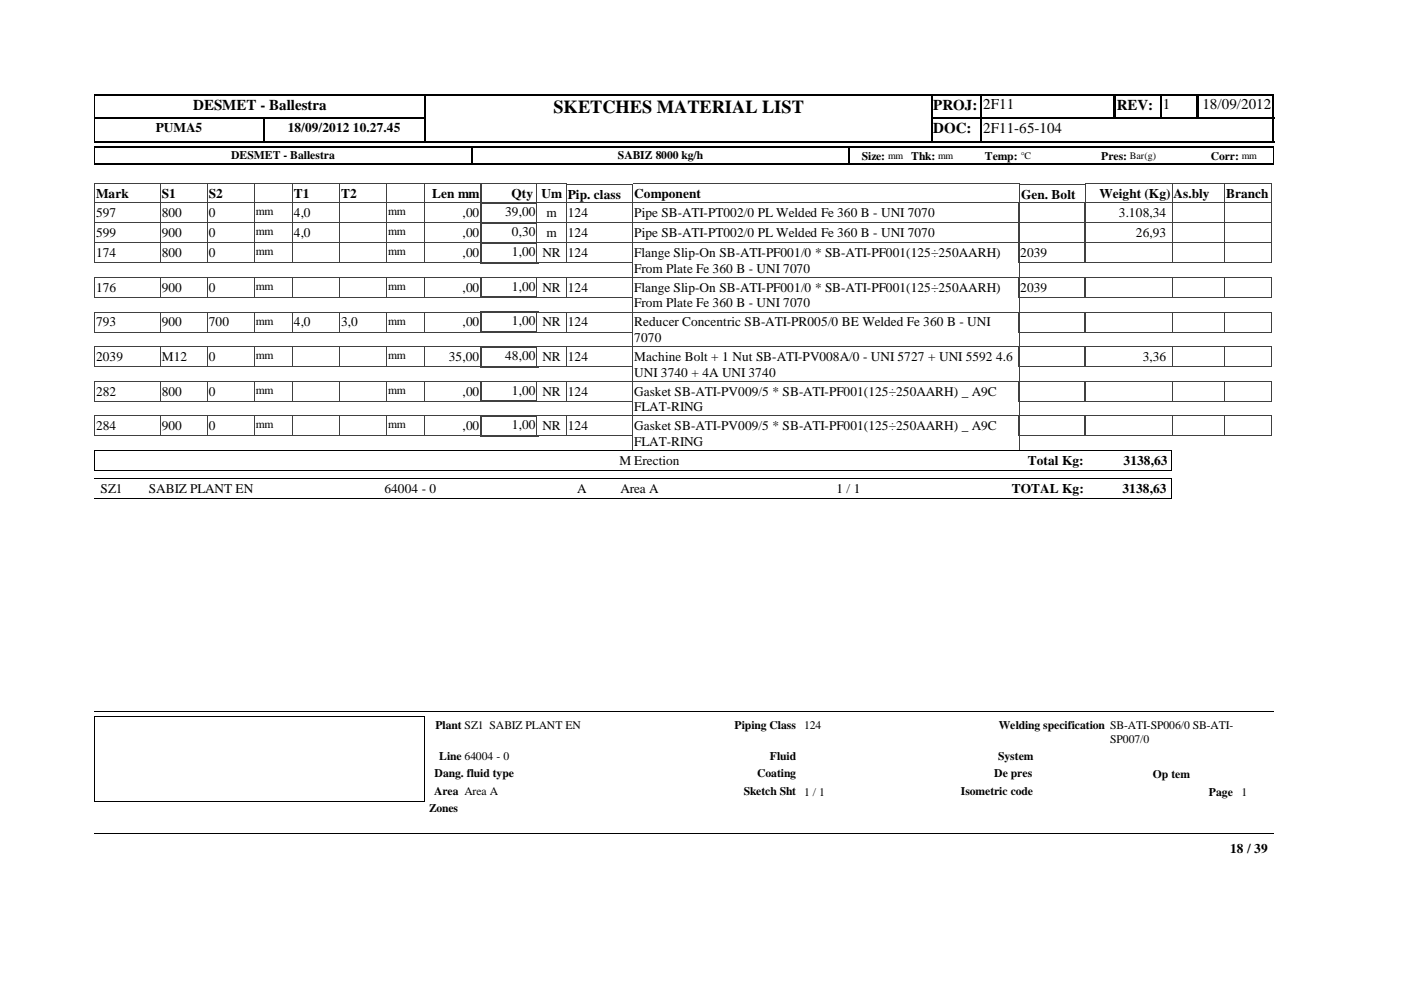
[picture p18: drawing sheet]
<svg xmlns="http://www.w3.org/2000/svg" width="297mm" height="210mm" viewBox="0 0 297 210" stroke-linecap="round" stroke-linejoin="round" font-family="sans-serif">
<defs><g id="words">
<text font-size="3.9" x="117.3" y="23.9">SKETCHES MATERIAL LIST</text>
<g font-size="3.2">
<text x="40.9" y="23.3">DESMET - Ballestra</text>
<text x="197.9" y="23.3">PROJ:</text>
<text x="208.4" y="23.2">2F11</text>
<text x="236.8" y="23.3">REV:</text>
<text x="246.5" y="23.2">1</text>
<text x="254.9" y="23.2">18/09/2012</text>
<text x="197.9" y="28.3">DOC:</text>
<text x="208.4" y="28.2">2F11-65-104</text>
</g>
<g font-size="2.8">
<text x="33" y="28">PUMA5</text>
<text x="61" y="28">18/09/2012 10.27.45</text>
<text x="20.4" y="42.1">Mark</text>
<text x="20.4" y="46">597</text>
<text x="34.3" y="46">800</text>
<text x="34.3" y="42.1">S1</text>
<text x="44.3" y="42.1">S2</text>
<text x="44.3" y="46">0</text>
<text x="62.3" y="42.1">T1</text>
<text x="62.3" y="46">4,0</text>
<text x="72.3" y="42.1">T2</text>
<text x="91.6" y="42.1">Len mm</text>
<text x="98.1" y="46">,00</text>
<text x="107.1" y="45.8">39,00</text>
<text x="108.5" y="42.1">Qty</text>
<text x="114.8" y="42.1">Um</text>
<text x="115.9" y="46">m</text>
<text x="120.4" y="42.1">Pip. class</text>
<text x="120.4" y="46">124</text>
<text x="134.5" y="42.1">Component</text>
<text x="134.5" y="46">Pipe SB-ATI-PT002/0 PL Welded Fe 360 B - UNI 7070</text>
<text x="216.5" y="42.1">Gen. Bolt</text>
<text x="233.1" y="42.1">Weight (Kg)</text>
<text x="237.2" y="46">3.108,34</text>
<text x="248.8" y="42.1">As.bly</text>
<text x="260" y="42.1">Branch</text>
<text x="20.4" y="50.2">599</text>
<text x="34.3" y="50.2">900</text>
<text x="44.3" y="50.2">0</text>
<text x="62.3" y="50.2">4,0</text>
<text x="98.1" y="50.2">,00</text>
<text x="108.5" y="50.1">0,30</text>
<text x="115.9" y="50.2">m</text>
<text x="120.4" y="50.2">124</text>
<text x="134.5" y="50.2">Pipe SB-ATI-PT002/0 PL Welded Fe 360 B - UNI 7070</text>
<text x="240.8" y="50.2">26,93</text>
<text x="20.4" y="54.5">174</text>
<text x="34.3" y="54.5">800</text>
<text x="44.3" y="54.5">0</text>
<text x="98.1" y="54.5">,00</text>
<text x="108.5" y="54.3">1,00</text>
<text x="115" y="54.5">NR</text>
<text x="120.4" y="54.5">124</text>
<text x="134.5" y="54.5">Flange Slip-On SB-ATI-PF001/0 * SB-ATI-PF001(125÷250AARH)</text>
<text x="134.5" y="57.8">From Plate Fe 360 B - UNI 7070</text>
<text x="216.3" y="54.5">2039</text>
<text x="20.4" y="61.8">176</text>
<text x="34.3" y="61.8">900</text>
<text x="44.3" y="61.8">0</text>
<text x="98.1" y="61.8">,00</text>
<text x="108.5" y="61.7">1,00</text>
<text x="115" y="61.8">NR</text>
<text x="120.4" y="61.8">124</text>
<text x="134.5" y="61.8">Flange Slip-On SB-ATI-PF001/0 * SB-ATI-PF001(125÷250AARH)</text>
<text x="134.5" y="65.2">From Plate Fe 360 B - UNI 7070</text>
<text x="216.3" y="61.8">2039</text>
<text x="20.4" y="69.2">793</text>
<text x="34.3" y="69.2">900</text>
<text x="44.3" y="69.2">700</text>
<text x="62.3" y="69.2">4,0</text>
<text x="72.3" y="69.2">3,0</text>
<text x="98.1" y="69.2">,00</text>
<text x="108.5" y="69">1,00</text>
<text x="115" y="69.2">NR</text>
<text x="120.4" y="69.2">124</text>
<text x="134.5" y="69.2">Reducer Concentric SB-ATI-PR005/0 BE Welded Fe 360 B - UNI</text>
<text x="20.4" y="76.5">2039</text>
<text x="34.3" y="76.5">M12</text>
<text x="44.3" y="76.5">0</text>
<text x="95.2" y="76.5">35,00</text>
<text x="107.1" y="76.3">48,00</text>
<text x="115" y="76.5">NR</text>
<text x="120.4" y="76.5">124</text>
<text x="134.5" y="72.5">7070</text>
<text x="134.5" y="76.5">Machine Bolt + 1 Nut SB-ATI-PV008A/0 - UNI 5727 + UNI 5592 4.6</text>
<text x="242.3" y="76.5">3,36</text>
<text x="20.4" y="83.9">282</text>
<text x="34.3" y="83.9">800</text>
<text x="44.3" y="83.9">0</text>
<text x="98.1" y="83.9">,00</text>
<text x="108.5" y="83.7">1,00</text>
<text x="115" y="83.9">NR</text>
<text x="120.4" y="83.9">124</text>
<text x="134.5" y="79.8">UNI 3740 + 4A UNI 3740</text>
<text x="134.5" y="83.9">Gasket SB-ATI-PV009/5 * SB-ATI-PF001(125÷250AARH) _ A9C</text>
<text x="134.5" y="87.2">FLAT-RING</text>
<text x="20.4" y="91.2">284</text>
<text x="34.3" y="91.2">900</text>
<text x="44.3" y="91.2">0</text>
<text x="98.1" y="91.2">,00</text>
<text x="108.5" y="91">1,00</text>
<text x="115" y="91.2">NR</text>
<text x="120.4" y="91.2">124</text>
<text x="134.5" y="91.2">Gasket SB-ATI-PV009/5 * SB-ATI-PF001(125÷250AARH) _ A9C</text>
<text x="134.5" y="94.5">FLAT-RING</text>
<text x="131.3" y="98.5">M Erection</text>
<text x="217.9" y="98.6">Total Kg:</text>
<text x="238.2" y="98.6">3138,63</text>
<text x="21.3" y="104.5">SZ1</text>
<text x="31.6" y="104.5">SABIZ PLANT EN</text>
<text x="81.5" y="104.5">64004 - 0</text>
<text x="122.3" y="104.5">A</text>
<text x="131.5" y="104.5">Area A</text>
<text x="177.3" y="104.5">1 / 1</text>
<text x="214.5" y="104.6">TOTAL Kg:</text>
<text x="238" y="104.6">3138,63</text>
<text x="260.8" y="180.8">18 / 39</text>
</g>
<g font-size="2.5">
<text x="49" y="33.7">DESMET - Ballestra</text>
<text x="131" y="33.7">SABIZ 8000 kg/h</text>
<text x="182.7" y="33.9">Size:</text>
<text x="193.2" y="33.9">Thk:</text>
<text x="208.8" y="33.9">Temp:</text>
<text x="233.5" y="33.9">Pres:</text>
<text x="256.7" y="33.9">Corr:</text>
<text x="54.3" y="45.7">mm</text>
<text x="82.3" y="45.7">mm</text>
<text x="54.3" y="49.9">mm</text>
<text x="82.3" y="49.9">mm</text>
<text x="54.3" y="54.1">mm</text>
<text x="82.3" y="54.1">mm</text>
<text x="54.3" y="61.5">mm</text>
<text x="82.3" y="61.5">mm</text>
<text x="54.3" y="68.8">mm</text>
<text x="82.3" y="68.8">mm</text>
<text x="54.3" y="76.2">mm</text>
<text x="82.3" y="76.2">mm</text>
<text x="54.3" y="83.5">mm</text>
<text x="82.3" y="83.5">mm</text>
<text x="54.3" y="90.8">mm</text>
<text x="82.3" y="90.8">mm</text>
<text x="92.3" y="154.6">Plant SZ1 SABIZ PLANT EN</text>
<text x="155.7" y="154.6">Piping Class 124</text>
<text x="211.7" y="154.6">Welding specification SB-ATI-SP006/0 SB-ATI-</text>
<text x="93.1" y="161.2">Line 64004 - 0</text>
<text x="163.2" y="161.2">Fluid</text>
<text x="211.6" y="161.2">System</text>
<text x="235.4" y="157.5">SP007/0</text>
<text x="92.2" y="164.8">Dang. fluid type</text>
<text x="160.5" y="164.8">Coating</text>
<text x="210.8" y="164.8">De pres</text>
<text x="244.4" y="165.1">Op tem</text>
<text x="91" y="172.3">Zones</text>
<text x="92" y="168.6">Area Area A</text>
<text x="157.7" y="168.6">Sketch Sht 1 / 1</text>
<text x="203.7" y="168.6">Isometric code</text>
<text x="256.3" y="168.7">Page</text>
<text x="263.2" y="168.7">1</text>
</g>
<g font-size="2.1">
<text x="188.3" y="33.7">mm</text>
<text x="198.9" y="33.7">mm</text>
<text x="216.4" y="33.7">°C</text>
<text x="239.6" y="33.7">Bar(g)</text>
<text x="263.3" y="33.7">mm</text>
</g>
</g></defs>
<g fill="none" stroke="#404040" stroke-width=".21">
<path d="M20 39h70v4h-70zM34 39v4M44 39v4M54 39v4M62 39v4M72 39v4M82 39v4M101.9 39h12.2v4h-12.2M102 39v4M120.1 39.1h14.1M120.1 39.1v3.9h14.1M248.5 39h21.2v4h-21.2"/>
<path d="M248.5 39v4M259.6 39v4M134.2 43h81.9l.1-4h-82v4.1"/>
</g>
<path d="M113.9 39h6.2v4h-6.2z" fill="#fff"/>
<path d="M90 39h12M90 39v4M102 39v4M120.1 39v4M120.1 39h-6.3l.1 4h6.2M216.2 39.1h13.9M216.2 39.1v3.9h13.9M230 39h18.5v4h-18.5zM230.1 39.1v4M90 43h12" fill="none" stroke="#404040" stroke-width=".21"/>
<path d="M20 31.2h250M20 34.8h250M207.8 30h62.4" fill="none" stroke="#000" stroke-width=".3"/>
<g fill="none" stroke="#000" stroke-width=".34">
<path d="M90.2 20v5.2M197.4 20v10.2M208 20v10.2M236.3 20v5.2M246.1 20v5.2M253.8 20v5.2M254 20v5.2M270 20v10.2M20 25.1h70.3M20 25h70.3M55.9 24.9v5.3M100 31.1v3.9"/>
<path d="M180 31.1v3.9M197.2 25.1h73"/>
</g>
<path d="M20.1 20v10.2M20.1 31.1v3.9M269.9 31.1v3.9" fill="none" stroke="#000" stroke-width=".21"/>
<path d="M236.3 20v5.2M90.1 24.9v5.3" fill="none" stroke="#000" stroke-width=".38"/>
<path d="M20 30.1h70.3M20 20.1h70.3M197.2 30.1h10.9M197.2 20.1h73" fill="none" stroke="#000" stroke-width=".25"/>
<path d="M90.3 20.2h107.1v9.7h-107.1z" fill="#fff"/>
<path d="M90 20.1h107.7" fill="none" stroke="#000" stroke-width=".25"/>
<path d="M197.5 20v10.2" fill="none" stroke="#000" stroke-width=".34"/>
<path d="M90 30h107.7" fill="none" stroke="#000" stroke-width=".3"/>
<path d="M90.1 20v10.2" fill="none" stroke="#000" stroke-width=".38"/>
<g fill="none" stroke="#404040" stroke-width=".21">
<path d="M20 43h82M20 43v4.3h82M34 43v4.3M44 43v4.3M54 43v4.3M62 43v4.3M72 43v4.3M82 43v4.3M90 43v4.3M102 43v4.3M120.1 43h96.1M120.1 43v4.3h96.1l-.1-4.3"/>
<path d="M134.2 43v4.3M230 43h39.7M230.1 43l-.1 4.3h39.7v-4.3M248.5 43v4.3M259.6 43v4.3"/>
</g>
<path d="M101.9 43.1h12.4" fill="none" stroke="#404040" stroke-width=".3"/>
<path d="M102 42.9v4.4M114.1 42.9v4.4" fill="none" stroke="#404040" stroke-width=".34"/>
<path d="M101.9 47.2h12.4" fill="none" stroke="#404040" stroke-width=".25"/>
<path d="M113.9 43h6.2v4.2h-6.2z" fill="#fff"/>
<g fill="none" stroke="#404040" stroke-width=".21">
<path d="M20 47.3h82M20 47.2v4.3h82M34 47.2v4.3M44 47.2v4.3M54 47.2v4.3M62 47.2v4.3M72 47.2v4.3M82 47.2v4.3M90 47.2v4.3M102 47.2v4.3M113.8 43h6.3M113.9 43l-.1 4.3h155.9"/>
<path d="M120.1 43v8.5h96.1l-.1-4.3M134.2 47.2v4.3M216 43h14M216 43v4.3M230 43v4.3M230.1 47.2l-.1 4.3h39.7v-4.3M248.5 47.2v4.3M259.6 47.2v4.3"/>
</g>
<path d="M101.9 47.3h12.4" fill="none" stroke="#404040" stroke-width=".3"/>
<path d="M102 47.2v4.4M114.1 47.2v4.4" fill="none" stroke="#404040" stroke-width=".34"/>
<path d="M101.9 51.4h12.4" fill="none" stroke="#404040" stroke-width=".25"/>
<path d="M113.9 47.2h6.2v4.3h-6.2z" fill="#fff"/>
<g fill="none" stroke="#404040" stroke-width=".21">
<path d="M20 51.5h82M20 55.7h82M20 51.5v4.3M34 51.5v4.3M44 51.5v4.3M54 51.5v4.3M62 51.5v4.3M72 51.5v4.3M82 51.5v4.3M90 51.5v4.3M102 51.5v4.3M113.8 47.3h6.3"/>
<path d="M113.9 47.2l-.1 4.3h155.9M120.1 55.7h14.1M120.1 47.2v8.6M134.2 51.5v7.3h81.9v-7.3M216 47.3h14M216 47.2v4.3M230 47.2v4.3M230 55.7h39.7M230.1 51.5v4.3M248.5 51.5v4.3M259.6 51.5v4.3M269.7 51.5v4.3"/>
</g>
<path d="M101.9 51.5h12.4" fill="none" stroke="#404040" stroke-width=".3"/>
<path d="M102 51.4v4.5M114.1 51.4v4.5" fill="none" stroke="#404040" stroke-width=".34"/>
<path d="M101.9 55.7h12.4" fill="none" stroke="#404040" stroke-width=".38"/>
<path d="M113.9 51.5h6.2v4.2h-6.2z" fill="#fff"/>
<g fill="none" stroke="#404040" stroke-width=".21">
<path d="M20 58.9h94.3M20 58.8v4.3M34 58.8v4.3M44 58.8v4.3M54 58.8v4.3M62 58.8v4.3M72 58.8v4.3M82 58.8v4.3M90 58.8v4.3M102 58.8v4.3M113.8 51.5h6.3M113.8 55.7h6.3"/>
<path d="M113.9 51.5v4.3M120.1 58.9h96.1M120.1 51.5v4.3M120.1 58.8v4.3M134.2 58.8v7.4h81.9v-7.4M216 51.5h14M216 55.7h14M216 51.5v4.3M230 51.5v4.3M230 58.9h39.7M230.1 58.8v4.3M248.5 58.8v4.3"/>
<path d="M259.6 58.8v4.3M269.7 58.8v4.3M20 63.1h82M120.1 63.1h14.1M230 63.1h39.7"/>
</g>
<path d="M102 58.8v4.4M114.1 58.8v4.4M101.9 63.1h12.4" fill="none" stroke="#404040" stroke-width=".34"/>
<path d="M113.9 58.8h6.2v4.3h-6.2z" fill="#fff"/>
<g fill="none" stroke="#404040" stroke-width=".21">
<path d="M113.8 58.9h6.3M113.9 58.8v4.3M120.1 58.8v4.3M216 58.9h14M216 58.8v4.3M230 58.8v4.3M20 66.2h82M20 66.2v4.2h82M34 66.2v4.2M44 66.2v4.2M54 66.2v4.2M62 66.2v4.2"/>
<path d="M72 66.2v4.2M82 66.2v4.2M90 66.2v4.2M102 66.2v4.2M113.8 63.1h6.3M120.1 66.2h96.1M120.1 66.2v4.2h14.1M134.2 66.2v7.3h81.9v-7.3M216 63.1h14M230 66.2h39.7M230.1 66.2l-.1 4.2h39.7v-4.2M248.5 66.2v4.2"/>
<path d="M259.6 66.2v4.2"/>
</g>
<path d="M101.9 66.2h12.4" fill="none" stroke="#404040" stroke-width=".3"/>
<path d="M102 66.1v4.5M114.1 66.1v4.5" fill="none" stroke="#404040" stroke-width=".34"/>
<path d="M101.9 70.4h12.4" fill="none" stroke="#404040" stroke-width=".38"/>
<path d="M113.9 66.2h6.2v4.2h-6.2z" fill="#fff"/>
<g fill="none" stroke="#404040" stroke-width=".21">
<path d="M20 73.5h82M20 73.5v4.2h82M34 73.5v4.3M44 73.5v4.3M54 73.5v4.3M62 73.5v4.3M72 73.5v4.3M82 73.5v4.3M90 73.5v4.3M102 73.5v4.3M113.8 66.2h6.3M113.9 66.2l-.1 4.2h6.3"/>
<path d="M120.1 73.5h96.1M120.1 66.2v4.2M120.1 73.5v4.3l14.1-.1M134.2 73.5v7.3l81.9 .1v-7.4M216 66.2h14M216 66.2v4.2h14v-4.2M230 73.5h39.7M230.1 73.5l-.1 4.2h39.7v-4.2M248.5 73.5v4.3M259.6 73.5v4.3"/>
</g>
<path d="M101.9 73.6h12.4" fill="none" stroke="#404040" stroke-width=".3"/>
<path d="M102 73.4v4.5M114.1 73.4v4.5" fill="none" stroke="#404040" stroke-width=".34"/>
<path d="M101.9 77.7h12.4" fill="none" stroke="#404040" stroke-width=".38"/>
<path d="M113.9 73.5h6.2v4.2h-6.2z" fill="#fff"/>
<g fill="none" stroke="#404040" stroke-width=".21">
<path d="M113.8 73.5h6.3M113.9 73.5l-.1 4.2h6.3M120.1 73.5v4.3M216 73.5h14M216 73.5v4.2h14v-4.2M20 80.9h82M20 80.9v4.2h82M34 80.9v4.2M44 80.9v4.2M54 80.9v4.2M62 80.9v4.2M72 80.9v4.2"/>
<path d="M82 80.9v4.2M90 80.9v4.2M101.9 80.9h12.4M102 80.9v4.2M120.1 80.9h96.1M120.1 80.9v4.2h14.1M134.2 80.9v7.3h81.9v-7.3M230 80.9h39.7M230.1 80.9l-.1 4.2h39.7v-4.2M248.5 80.9v4.2M259.6 80.9v4.2"/>
</g>
<path d="M101.9 85.1h12.4M102 80.8v4.5M114.1 80.8v4.5" fill="none" stroke="#404040" stroke-width=".34"/>
<path d="M113.9 80.9h6.2v4.2h-6.2z" fill="#fff"/>
<g fill="none" stroke="#404040" stroke-width=".21">
<path d="M34 88.2v4.3M44 88.2v4.3M54 88.2v4.3M62 88.2v4.3M72 88.2v4.3M82 88.2v4.3M90 88.2v4.3M102 88.2v4.3M102 88.2h-82v4.3l82-.1M113.8 80.9h6.3M113.9 80.9l-.1 4.2h6.3M120.1 80.9v4.2"/>
<path d="M134.2 95.5h82M134.2 88.2v7.3M134.2 92.4l-14.1 .1v-4.3h96.1l-.1 7.3M216 80.9h14M216 80.9v4.2h14v-4.2M230 88.2h39.7v4.3l-39.7-.1zM248.5 88.2v4.3M259.6 88.2v4.3"/>
</g>
<path d="M101.9 88.2h12.4" fill="none" stroke="#404040" stroke-width=".3"/>
<path d="M102 88.1v4.5M114.1 88.1v4.5" fill="none" stroke="#404040" stroke-width=".34"/>
<path d="M101.9 92.4h12.4" fill="none" stroke="#404040" stroke-width=".38"/>
<path d="M113.9 88.2h6.2v4.2h-6.2z" fill="#fff"/>
<path d="M120.1 88.2v4.3M120.1 88.2h-6.3l.1 4.3 6.2-.1M216 88.2h14v4.3l-14-.1z" fill="none" stroke="#404040" stroke-width=".21"/>
<path d="M248.3 95.5v4.3M248.4 95.5h-228.4v4.3h228.4" fill="none" stroke="#000" stroke-width=".21"/>
<path d="M189 101.5h23.8v4.2h-23.8z" fill="#fff"/>
<path d="M20 101.5h228.4M20 105.8h228.4M248.3 101.5v4.3M20 150.9h250M20 176.7h250" fill="none" stroke="#000" stroke-width=".21"/>
<path d="M20.1 151.9h69.9v17.9h-69.9z" fill="#fff"/>
<path d="M90.1 151.8v18.1M90.1 151.9h-70.1v18h70.1" fill="none" stroke="#000" stroke-width=".21"/>
<use href="#words"/>
</svg>
